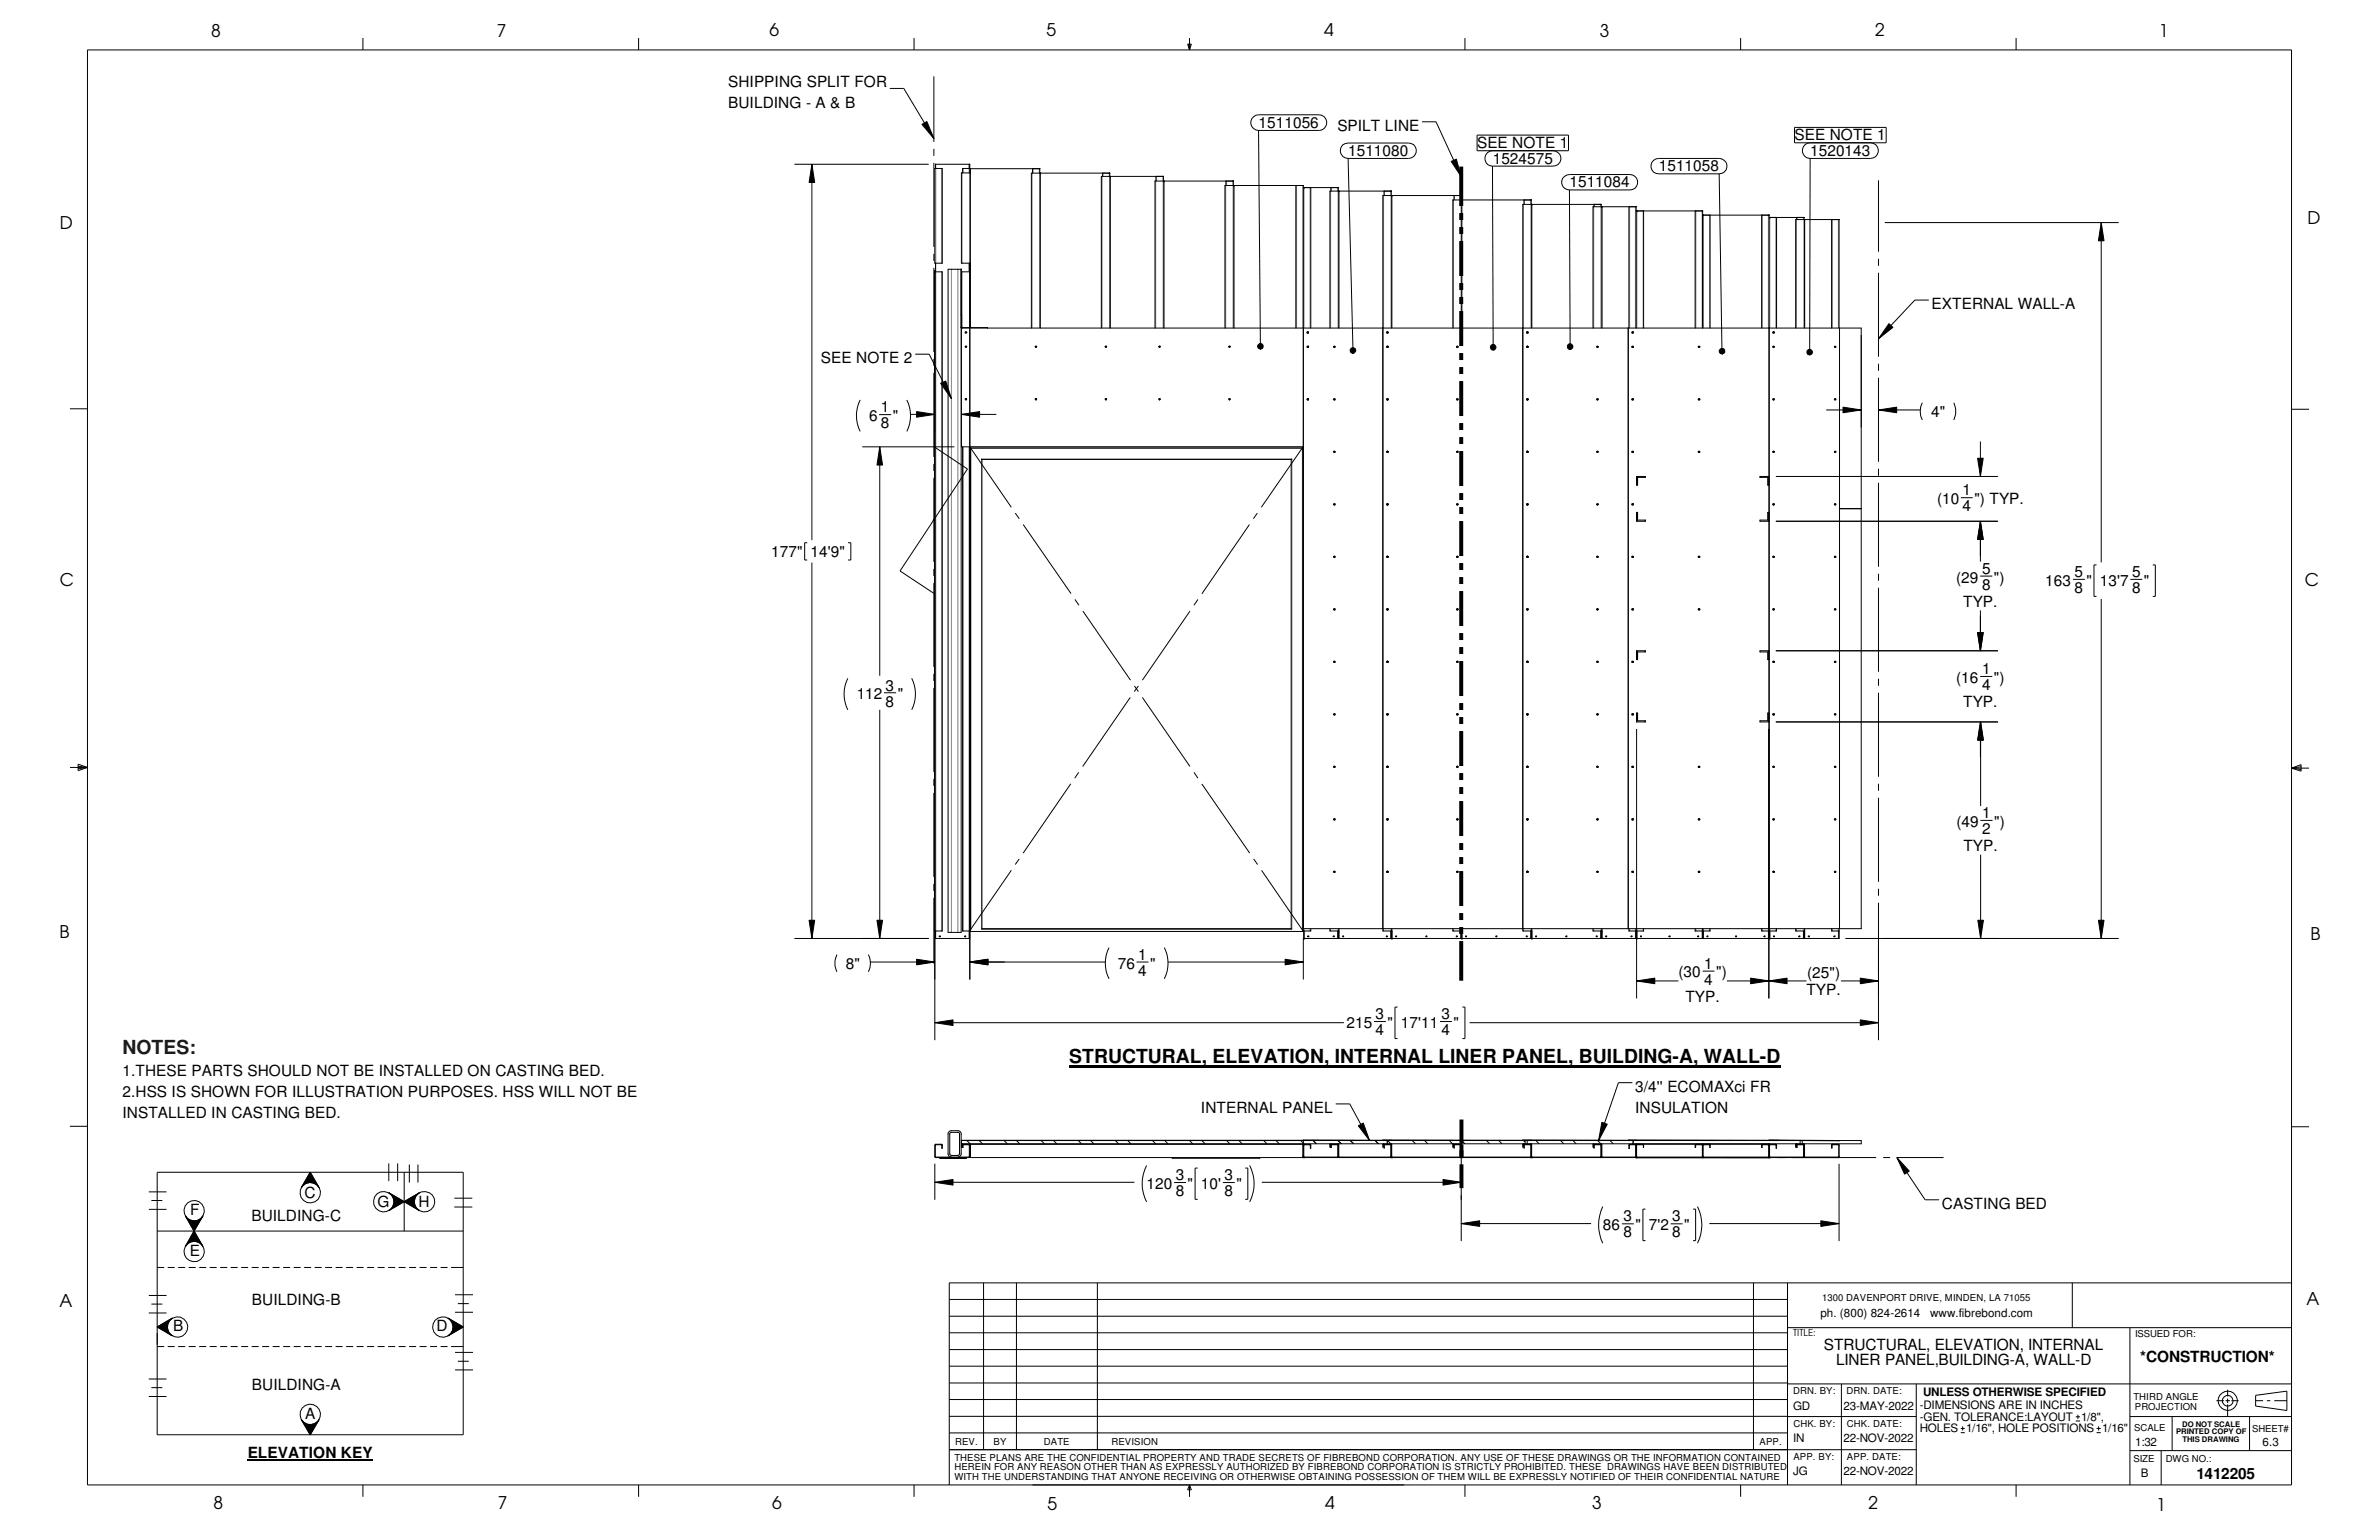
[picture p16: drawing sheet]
<svg xmlns="http://www.w3.org/2000/svg" width="432mm" height="279mm" viewBox="0 0 432 279" stroke-linecap="round" stroke-linejoin="round" font-family="sans-serif">
<defs><g id="words">
<text font-size="3.5" fill="#191924" x="22.2" y="191.2">NOTES:</text>
<text font-size="3.5" x="194.1" y="192.9">STRUCTURAL, ELEVATION, INTERNAL LINER PANEL, BUILDING-A, WALL-D</text>
<g font-size="3.2">
<text x="38.3" y="6.6">8</text>
<text x="90.2" y="6.7">7</text>
<text x="139.7" y="6.5">6</text>
<text x="190" y="6.5">5</text>
<text x="240.4" y="6.6">4</text>
<text x="290.4" y="6.7">3</text>
<text x="340.4" y="6.5">2</text>
<text x="391.8" y="6.7">1</text>
<text x="10.9" y="41.5">D</text>
<text x="418.8" y="40.7">D</text>
<text x="10.8" y="106.3">C</text>
<text x="418.3" y="106.4">C</text>
<text x="10.8" y="170.2">B</text>
<text x="419.4" y="170.6">B</text>
<text x="10.8" y="237.2">A</text>
<text x="418.6" y="236.7">A</text>
<text x="38.8" y="273.8">8</text>
<text x="90.3" y="273.8">7</text>
<text x="140.2" y="273.8">6</text>
<text x="190.1" y="273.9">5</text>
<text x="240.5" y="273.8">4</text>
<text x="289" y="273.9">3</text>
<text x="339.1" y="273.9">2</text>
<text x="391.3" y="274.1">1</text>
</g>
<g font-size="2.8">
<text x="132.2" y="15.7">SHIPPING SPLIT FOR</text>
<text x="132.2" y="19.6">BUILDING - A &amp; B</text>
<text x="228.4" y="23.2">1511056</text>
<text x="242.7" y="23.7">SPILT LINE</text>
<text x="244.7" y="28.3">1511080</text>
<text x="268.1" y="26.9">SEE NOTE 1</text>
<text x="270.9" y="29.7">1524575</text>
<text x="325.7" y="25.4">SEE NOTE 1</text>
<text x="328.5" y="28.3">1520143</text>
<text x="284.9" y="34">1511084</text>
<text x="301.1" y="31.1">1511058</text>
<text x="350.6" y="56.1">EXTERNAL WALL-A</text>
<text x="149" y="65.9">SEE NOTE 2</text>
<text x="157.7" y="76.4">6</text>
<text x="159.9" y="77.7">8</text>
<text x="159.9" y="74.8">1</text>
<text x="162.1" y="76.4">&quot;</text>
<text x="350.5" y="75.6">4&quot;</text>
<text x="356.2" y="89.9">1</text>
<text x="351.6" y="91.5">(10</text>
<text x="356.2" y="92.8">4</text>
<text x="358.4" y="91.5">&quot;) TYP.</text>
<text x="140" y="101">177&quot;</text>
<text x="147.1" y="101">14'9&quot;</text>
<text x="355" y="105.7">(29</text>
<text x="359.7" y="104.1">5</text>
<text x="359.7" y="107">8</text>
<text x="361.9" y="105.7">&quot;)</text>
<text x="371.2" y="106.3">163</text>
<text x="376.6" y="104.7">5</text>
<text x="376.6" y="107.6">8</text>
<text x="378.7" y="106.3">&quot;</text>
<text x="381.1" y="106.3">13'7</text>
<text x="387" y="104.7">5</text>
<text x="387" y="107.6">8</text>
<text x="389.1" y="106.3">&quot;</text>
<text x="356.3" y="110.2">TYP.</text>
<text x="160.7" y="125.3">3</text>
<text x="355" y="123.9">(16</text>
<text x="359.7" y="125.2">4</text>
<text x="359.7" y="122.3">1</text>
<text x="361.9" y="123.9">&quot;)</text>
<text x="155.5" y="126.9">112</text>
<text x="160.7" y="128.2">8</text>
<text x="162.9" y="126.9">&quot;</text>
<text x="356.3" y="128.4">TYP.</text>
<text x="359.8" y="148.4">1</text>
<text x="355.1" y="150">(49</text>
<text x="356.4" y="154.5">TYP.</text>
<text x="359.8" y="151.3">2</text>
<text x="362" y="150">&quot;)</text>
<text x="153.5" y="175.7">8&quot;</text>
<text x="202.9" y="175.7">76</text>
<text x="206.6" y="174.1">1</text>
<text x="206.6" y="177">4</text>
<text x="208.7" y="175.7">&quot;</text>
<text x="304.6" y="177.3">(30</text>
<text x="309.3" y="178.6">4</text>
<text x="309.3" y="175.8">1</text>
<text x="311.5" y="177.3">&quot;)</text>
<text x="328" y="177.4">(25&quot;)</text>
<text x="249.7" y="185">3</text>
<text x="261.7" y="185">3</text>
<text x="305.9" y="181.8">TYP.</text>
<text x="327.9" y="180.5">TYP.</text>
<text x="244.4" y="186.5">215</text>
<text x="249.7" y="187.8">4</text>
<text x="251.8" y="186.5">&quot;</text>
<text x="254.3" y="186.5">17'11</text>
<text x="261.7" y="187.8">4</text>
<text x="263.8" y="186.5">&quot;</text>
<text x="22.2" y="195.2">1.THESE PARTS SHOULD NOT BE INSTALLED ON CASTING BED.</text>
<text x="22.2" y="199">2.HSS IS SHOWN FOR ILLUSTRATION PURPOSES. HSS WILL NOT BE</text>
<text x="22.2" y="202.9">INSTALLED IN CASTING BED.</text>
<text x="218" y="201.9">INTERNAL PANEL</text>
<text x="296.8" y="201.9">INSULATION</text>
<text x="296.8" y="198.1">3/4'' ECOMAXci FR</text>
<text x="208.1" y="215.7">120</text>
<text x="213.4" y="214.1">3</text>
<text x="215.6" y="215.7">&quot;</text>
<text x="218" y="215.7">10'</text>
<text x="222.2" y="214.1">3</text>
<text x="224.4" y="215.7">&quot;</text>
<text x="34.5" y="220.4">F</text>
<text x="45.6" y="221.6">BUILDING-C</text>
<text x="55.2" y="217.3">C</text>
<text x="68.5" y="219">G</text>
<text x="76" y="219">H</text>
<text x="213.4" y="217">8</text>
<text x="222.2" y="217">8</text>
<text x="294.7" y="221.6">3</text>
<text x="303.5" y="221.6">3</text>
<text x="352.5" y="219.3">CASTING BED</text>
<text x="34.5" y="227.9">E</text>
<text x="290.9" y="223.2">86</text>
<text x="294.7" y="224.5">8</text>
<text x="296.8" y="223.2">&quot;</text>
<text x="299.3" y="223.2">7'2</text>
<text x="303.5" y="224.5">8</text>
<text x="305.7" y="223.2">&quot;</text>
<text x="45.7" y="236.7">BUILDING-B</text>
<text x="31.5" y="241.4">B</text>
<text x="79.2" y="241.4">D</text>
<text x="331" y="244.9">STRUCTURAL, ELEVATION, INTERNAL</text>
<text x="333.3" y="247.7">LINER PANEL,BUILDING-A, WALL-D</text>
<text x="388.5" y="247.1">*CONSTRUCTION*</text>
<text x="45.7" y="252.1">BUILDING-A</text>
<text x="55.4" y="257.5">A</text>
<text x="45" y="264.5">ELEVATION KEY</text>
<text x="398.7" y="268.4">1412205</text>
</g>
<g font-size="2.1">
<text x="330.4" y="239">ph. (800) 824-2614</text>
<text x="350.4" y="239">www.fibrebond.com</text>
<text x="325.5" y="255.7">GD</text>
<text x="334.6" y="255.7">23-MAY-2022</text>
<text x="348.4" y="255.7">-DIMENSIONS ARE IN INCHES</text>
<text x="348.4" y="257.8">-GEN. TOLERANCE:LAYOUT</text>
<text x="349" y="253.2">UNLESS OTHERWISE SPECIFIED</text>
<text x="377.7" y="257.8">1/8&quot;,</text>
<text x="325.5" y="261.6">IN</text>
<text x="334.6" y="261.6">22-NOV-2022</text>
<text x="348.4" y="259.9">HOLES 1/16&quot;, HOLE POSITIONS 1/16&quot;</text>
<text x="387.6" y="262.4">1:32</text>
<text x="410.7" y="262.4">6.3</text>
<text x="325.5" y="267.6">JG</text>
<text x="334.6" y="267.6">22-NOV-2022</text>
<text x="388.6" y="267.9">B</text>
</g>
<g font-size="1.7">
<text x="330.7" y="236.1">1300 DAVENPORT DRIVE, MINDEN, LA 71055</text>
<text x="325.5" y="242.4">TITLE:</text>
<text x="387.5" y="242.7">ISSUED FOR:</text>
<text x="325.5" y="252.9">DRN. BY:</text>
<text x="335.2" y="252.9">DRN. DATE:</text>
<text x="387.2" y="254">THIRD ANGLE</text>
<text x="387.5" y="255.7">PROJECTION</text>
<text x="173.4" y="262.2">REV.</text>
<text x="180.3" y="262.2">BY</text>
<text x="189.5" y="262.2">DATE</text>
<text x="201.7" y="262.2">REVISION</text>
<text x="319.4" y="262.2">APP.</text>
<text x="325.5" y="258.9">CHK. BY:</text>
<text x="335.2" y="258.9">CHK. DATE:</text>
<text x="387.4" y="259.7">SCALE</text>
<text x="408.8" y="259.8">SHEET#</text>
<text x="173.2" y="268.6">WITH THE UNDERSTANDING THAT ANYONE RECEIVING OR OTHERWISE OBTAINING POSSESSION OF THEM WILL BE EXPRESSLY NOTIFIED OF THEIR CONFIDENTIAL NATURE</text>
<text x="173.2" y="265">THESE PLANS ARE THE CONFIDENTIAL PROPERTY AND TRADE SECRETS OF FIBREBOND CORPORATION. ANY USE OF THESE DRAWINGS OR THE INFORMATION CONTAINED</text>
<text x="173.2" y="266.8">HEREIN FOR ANY REASON OTHER THAN AS EXPRESSLY AUTHORIZED BY FIBREBOND CORPORATION IS STRICTLY PROHIBITED. THESE DRAWINGS HAVE BEEN DISTRIBUTED</text>
<text x="325.5" y="264.9">APP. BY:</text>
<text x="335.2" y="264.8">APP. DATE:</text>
<text x="387.2" y="265.3">SIZE</text>
<text x="393.1" y="265.3">DWG NO.:</text>
</g>
<g font-size="1.4">
<text x="395" y="260.2">PRINTED COPY OF</text>
<text x="396.1" y="258.8">DO NOT SCALE</text>
<text x="396.2" y="261.7">THIS DRAWING</text>
</g>
</g></defs>
<g fill="none" stroke="#000" stroke-width=".18">
<path d="M15.9 9.1h400v260.3h-400zM65.9 6.9v2.2M115.9 6.9v2.2M161.5 16h2.5l5.5 9.1M165.9 6.9v2.2M169.5 13.8v11.9M215.6 8h.6l-.3 1.1zM215.7 8l.2 1.1M215.9 6.9v2.2M216 8l-.1 1.1M265.9 6.9v2.2M315.9 6.9v2.2"/>
<path d="M365.9 6.9v2.2M144.2 29.8h24.4M147.4 29.8l.5 3.3h-1zM147.4 29.8v68.2M167.3 22.6l.9-.5 1.3 3zM169.5 27v1.3M169.5 29.5v15.3M169.7 30.6h1.3v17.2h-1.3zM169.8 30.6v-.8h6.2v1.6M175.9 29.8v.8M176 30.6h-1.3v.8M176.1 30.6h.1"/>
<path d="M176.1 30.6v.8h-1.6v16.4h1.6v1.5h-1.6v7.8M187.4 30.6v.8M188.7 30.6v.8M188.8 30.6h-12.7v28.8M188.8 31.4v28.1M188.8 31.4h.1M200.1 31.4v.6M201.4 31.4v.6M201.5 31.4h-14.3v28.1M201.5 32v27.5M201.5 32h.1M209.8 32v.9"/>
<path d="M211.2 32.9v-.9h-11.3v27.5M211.2 32.9h.1M211.2 32.9v26.6M222.5 32.9v.8M223.9 32.9v.8M223.9 32.9h-14.3v26.6M223.9 33.7h.1M223.9 33.7v25.8M227.5 21.2l.9-.4h11a1.42 1.42 0 0 1 1.4 1.4 1.42 1.42 0 0 1-1.4 1.5h-11a1.41 1.41 0 0 1-1.3-1 1.41 1.41 0 0 1 .4-1.5zM228.4 23.6l.4 39.2M235.2 33.7v25.8M236.6 33.7v135.2h1.3v-.4"/>
<path d="M236.6 34h6.4M236.6 33.7h-14.3v25.8M236.7 34h.1M237.9 34v25.5M241.6 34v.7M242.9 34v.7M243 34.7h.1M243 34.7v24.8M243.8 26.2l.9-.3h11a1.4 1.4 0 0 1 1.4 1.4 1.4 1.4 0 0 1-1.4 1.4h-11a1.43 1.43 0 0 1-1.3-.9 1.43 1.43 0 0 1 .4-1.6zM244.7 28.7l.9 34.9M251.2 34.7v.8M252.5 34.7v.8"/>
<path d="M252.6 34.7h-11.2v24.8M252.6 35.5v24M252.6 35.5h.1M258.1 22.1h2.5l4.6 9.9M263.4 29.3l.9-.4 .9 3.1zM263.9 35.5v.8M265.2 35.5v.8M265.3 35.5h-14.3v133.4h1.6v1.4M265.3 36.3v23.2M265.3 36.3h.1M268.1 24.5h16.6v2.8h-16.6zM270.9 27.3a1.4 1.4 0 0 0-1.4 1.4 1.4 1.4 0 0 0 1.4 1.4"/>
<path d="M270.9 30.1l.1 32.9M276.6 36.3v.8M277.9 36.3v.8M278 36.3h-14.3v23.2M278 37.1v22.4M278 37.1h.1M281.9 27.3a1.4 1.4 0 0 1 1.4 1.4 1.4 1.4 0 0 1-1.4 1.4h-11M283.6 32.3l.8-.6h.5h10.9a1.4 1.4 0 0 1 1.4 1.4 1.4 1.4 0 0 1-1.4 1.4h-10.9a1.4 1.4 0 0 1-1.3-2.2zM284.9 34.5l.1 28.4M289.3 37.1v.4M290.6 37.1v.4M290.7 37.1h-14.3v131.8h1.6v1.4"/>
<path d="M290.7 37.5h.1M290.7 37.5v22M295.7 37.5v22M297 38.3h12.1M297 37.5v22M297 37.5h-7.9v22M297.1 38.3h.1M298.3 38.3v21.2M300.1 29.1l.5-.3 .5-.1h10.9a1.4 1.4 0 0 1 1.5 1.4 1.4 1.4 0 0 1-1.5 1.4h-10.9a1.39 1.39 0 0 1-1.4-.9 1.39 1.39 0 0 1 .4-1.5zM307.7 38.3v21.2M309 38.3v21.2M309 39h12.1"/>
<path d="M310.4 39v20.5M312 31.5l.5 32.2M319.7 39v20.5M321.1 39v131.3h-12v-1.4M321.1 39.5h6.4M321.2 39.5h.1M322.5 39.5v20M325.7 23.1h16.6v2.8h-16.6zM326.1 39.5v.3M327.4 39.5v.3M327.5 39.8h.1M327.5 39.8v19.7"/>
<path d="M328.5 25.9a1.42 1.42 0 0 0-1.4 1.4 1.42 1.42 0 0 0 1.4 1.4M328.5 28.7v35.2M332.4 39.8v19.7M333.8 39.8v19.7M333.8 39.8h-7.9v19.7M339.5 25.9a1.42 1.42 0 0 1 1.4 1.4 1.42 1.42 0 0 1-1.4 1.4h-11M341 32.7v13M169.5 46.1v1.2M169.5 48.6v15.2M169.7 49.3h1.3v119.6h-1.3M169.7 49v139.7M169.8 47.8v1.5"/>
<path d="M174.5 59.4l.1 .1M174.5 57.1l.1 2.3 4.6 .1M174.5 48.9v120.3h-2.4v-120.3h2.4M174.5 59.4h.1M174.5 59.5h163.3v109h-101.2M174.5 59.5v21.6h62.1M175.9 47.8v1.5M176 47.8v129.9M295.5 59.5v109M333.9 59.5v109M341 46.9v1.3M341 49.5v15.2"/>
<path d="M342.1 40.4h42.5M342.9 58.7l.7 .7-2.6 2.1zM350.1 54.4h-2.5l-6.6 7.1M381.4 40.4l.5 3.3h-1zM381.4 40.4v61.6M12.7 74.2h3.2M156.1 72.6a6.4 6.4 0 0 0 0 5.7M159.6 75.2h2.2M164.6 72.6a6.4 6.4 0 0 1 0 5.7M165.3 75.2h4.4M166.1 64.3h2.6l4 8M166.4 74.7l3.3 .5-3.3 .5z"/>
<path d="M169.5 65.1v1.3M169.5 67.6v15.3M170.7 69.6l1-.5 1 3.2zM174.5 75.2l3.3-.5v1zM174.5 75.2h6.3M175.2 60.2h.2v.3l-.2-.1zM175.3 63l-.1-.2h.2v.2h-.1M175.3 72.3l.2 .1-.2 .2M175.3 72.3h-.1l.1 .2M188 63l-.1-.2h.2v.2h-.1M188 72.3l.2 .1-.2 .2M188 72.3h-.1l.1 .2"/>
<path d="M200.7 63l-.1-.2h.2v.2h-.1M200.7 72.3l.2 .1-.2 .2M200.7 72.3h-.1l.1 .2M210.4 63l-.1-.2h.3v.2h-.2M210.5 72.3l.1 .1-.2 .2M210.5 72.3h-.2l.1 .2M223.1 63l-.1-.2h.3v.2h-.2M223.2 72.3l.1 .1-.2 .2M223.2 72.3h-.2l.1 .2M228.4 62.5a.49 .49 0 0 1 .8 .2 .49 .49 0 0 1-.4 .6v-.5v.5a.48 .48 0 0 1-.5-.3 .48 .48 0 0 1 .1-.5zM237.2 60.3a.17 .17 0 0 1 .2-.1 .17 .17 0 0 1 0 .3h-.1zM237.2 72.4l.2-.1 .1 .2-.2 .1z"/>
<path d="M237.4 60.2l.1 .1M237.4 62.8l.1 .1-.1 .1M237.4 72.3l.1 .1-.1 .2M237.4 62.8v.2M237.4 62.8l-.2 .1 .2 .1M237.5 60.3l-.1 .2M242 62.9l.3-.1v.2h-.2zM242 72.4l.3-.1v.2l-.2 .1zM245.2 63.2a.51 .51 0 0 1 .8 .2 .51 .51 0 0 1-.4 .7v-.5v.5a.51 .51 0 0 1-.5-.3 .51 .51 0 0 1 .1-.6zM251.7 60.2h.1l.2 .1-.2 .2zM251.8 60.2l.2 .1-.2 .2M251.8 62.8v.2"/>
<path d="M251.8 72.3v.3M251.8 62.8l.2 .1-.2 .1M251.8 62.8l-.1 .1 .1 .1M251.8 72.3l.2 .1-.2 .2M251.8 72.3l-.1 .1 .1 .2M264.4 62.9l.2-.1 .1 .1-.3 .1zM264.4 72.4l.2-.1 .1 .2-.3 .1zM270.6 62.7a.51 .51 0 0 1 .9 .1 .51 .51 0 0 1-.5 .7v-.5v.5l-.3-.1a.51 .51 0 0 1-.1-.7zM277.1 62.9l.2-.1 .1 .1-.3 .1zM277.1 72.4l.2-.1 .1 .2-.3 .1zM277.1 60.2h.1l.2 .2-.3 .1zM277.2 60.2l.2 .1"/>
<path d="M277.2 62.8v.2M277.2 72.3v.3M277.4 60.3l-.2 .2M284.6 62.5a.51 .51 0 0 1 .8 .2 .51 .51 0 0 1-.4 .7v-.5v.5a.51 .51 0 0 1-.5-.3 .51 .51 0 0 1 .1-.6zM289.8 62.9l.2-.1 .1 .2h-.2zM289.8 72.4l.2-.1 .1 .2-.2 .1zM296.2 62.9l.2-.1 .1 .2h-.3zM296.2 72.4l.2-.1 .1 .2-.3 .1zM296.2 60.2h.1a.15 .15 0 0 1 .2 .1 .15 .15 0 0 1-.1 .2zM296.3 60.2l.2 .1M296.4 62.9v.1M296.4 72.4v.1"/>
<path d="M296.5 60.3l-.2 .2M308.2 62.9l.2-.1 .1 .2h-.2zM308.2 72.4l.2-.1 .1 .2-.2 .1zM312.2 63.4a.5 .5 0 0 1 .8 .1 .5 .5 0 0 1-.4 .7l-.1-.5 .1 .5a.49 .49 0 0 1-.5-.3 .49 .49 0 0 1 .1-.5zM321.7 60.3l.2-.1 .1 .2-.2 .1zM321.8 62.9l.2-.1v.2h-.2zM321.8 72.4l.2-.1v.2l-.2 .1zM321.9 60.2l.1 .1M322 60.3l-.1 .2M328.1 63.5a.51 .51 0 0 1 .8 .2 .51 .51 0 0 1-.4 .7v-.5v.5a.51 .51 0 0 1-.5-.3 .51 .51 0 0 1 .1-.6zM331.5 74.4h6.3M333 62.9l.2-.1v.2h-.2z"/>
<path d="M333 72.4l.2-.1v.2l-.2 .1zM334.5 73.9l3.3 .5-3.3 .5zM341 74.4l3.3-.5v1zM341 66v1.3M341 68.5v15.3M341 74.4h7.5M348.9 73.1a3.4 3.4 0 0 0 0 3.1M354.6 73.1l.2 .3a3.4 3.4 0 0 1-.2 2.8M415.9 74.3h3.2M146.5 98.5h-.5v3.1h.5M153.9 98.5h.5v3.1h-.5M156.5 81.1h16.7"/>
<path d="M159.7 81.1l.5 3.3h-1zM159.7 81.1v41.5M169.4 94.3h.3M169.4 94.2l.3 .3M169.5 84.2v1.2M169.5 86.7v15.2M169.5 81l6.1 4.1-12.2 18.5 6.1 4.1M169.6 94.2l-.3 .3M174.7 81.1v87.8h1.3M176 81.6h.1M176 81.1l7.6 10.9M176.1 81.3l.1 .1"/>
<path d="M176.1 81.3h60.4M176.1 81.3v87.7h60.4v-87.7M178.1 83.3l.1 .1M178.2 83.4v85.2M178.2 83.4h56.2M184.3 93.1l.7 1M185.7 95.2l8.7 12.5M226.8 95.2l-8.7 12.5M228.2 93.1l-.7 1M234.4 83.4v85.2M234.5 83.3l-.1 .1M236.5 81.3l-.1 .1"/>
<path d="M236.5 81.6h.1M236.5 81.1l-7.6 10.9M242 82l.3-.1v.1l-.2 .1zM242 91.5l.3-.1v.2h-.2zM251.8 81.9v.2M251.8 91.4v.2M251.8 81.9l.2 .1-.2 .1M251.8 81.9h-.1l.1 .2M251.8 91.4l.2 .1-.2 .1M251.8 91.4h-.1l.1 .2M264.4 81.9h.2l.1 .1-.3 .1zM264.4 91.4h.2l.1 .1-.3 .1z"/>
<path d="M277.1 81.9h.2l.1 .1-.3 .1zM277.1 91.4h.2l.1 .1-.3 .1zM277.2 81.9v.2M277.2 91.4v.2M289.8 82l.2-.1 .1 .1-.2 .1zM289.8 91.5l.2-.1 .1 .2h-.2zM296.2 81.9h.2l.1 .1-.3 .1zM296.2 91.4h.2l.1 .2h-.3zM296.4 81.9v.1M296.4 91.4v.2M297.1 86.4h1.5v.2h-1.4v1.4h-.1zM297.1 93h.1v1.4h1.4v.2h-1.5z"/>
<path d="M308.2 81.9h.2l.1 .1-.2 .1zM319.4 86.4h1.7v1.6h-.3v-1.4h-1.4zM319.4 94.4h1.4v-1.4h.3v1.6h-1.7zM321.7 91.5l.3-.1v.2h-.2zM321.8 81.9h.2v.1l-.2 .1zM322.3 86.4h40.3M322.3 94.6h40.3M333 81.9h.2v.1l-.2 .1zM333 91.4h.2v.2h-.2zM333.9 92.3h3.9M341 85v1.3M341 87.6v15.2"/>
<path d="M355.9 90.3h2.2M358.9 83.1h1.1l-.5 3.3zM359.5 94.6l.5 3.3h-1.1zM359.5 80.1v6.3M359.5 94.6v7.3M147.4 102.1v68.2M169.5 103.2v1.3M169.5 105.7v15.3M195.1 108.8l.7 1M196.6 110.9l8.6 12.5M216 110.9l-8.7 12.5M217.4 108.8l-.7 1"/>
<path d="M242 101l.3-.1v.2h-.2zM242 110.5l.3-.1v.2l-.2 .1zM251.8 100.9v.2M251.8 110.4v.3M251.8 120v.2M251.8 100.9l.2 .1-.2 .1M251.8 100.9l-.1 .1 .1 .1M251.8 110.4l.2 .1-.2 .2M251.8 110.4l-.1 .1 .1 .2M251.8 120l.2 .1-.2 .1M251.8 120h-.1l.1 .2M264.4 101l.2-.1 .1 .1-.3 .1z"/>
<path d="M264.4 110.5l.2-.1 .1 .2-.3 .1zM277.1 101l.2-.1 .1 .1-.3 .1zM277.1 110.5l.2-.1 .1 .2-.3 .1zM277.2 100.9v.2M277.2 110.4v.3M277.2 120v.2M289.8 101l.2-.1 .1 .2h-.2zM289.8 110.5l.2-.1 .1 .2-.2 .1zM296.2 101l.2-.1 .1 .2h-.3zM296.2 110.5l.2-.1 .1 .2-.3 .1zM296.4 101v.1M296.4 110.5v.1"/>
<path d="M297.1 118.1h1.5v.2h-1.4v1.4h-.1zM308.2 101l.2-.1 .1 .2h-.2zM308.2 110.5l.2-.1 .1 .2-.2 .1zM319.4 118.1h1.7v1.6h-.3v-1.4h-1.4zM321.7 101l.3-.1v.2h-.2zM321.7 110.5l.3-.1v.2l-.2 .1zM322.3 118.1h40.3M333 101l.2-.1v.2h-.2zM333 110.5l.2-.1v.2l-.2 .1zM341 104.1v1.3M341 106.6v15.3M358.9 114.8h1.1l-.5 3.3z"/>
<path d="M359.4 104.5h2.2M359.5 110.7v7.4M376.3 105.1h2.1M380.5 102.5h-.4v5.7h.4M381.4 108.7v61.6M386.7 105.1h2.1M390.7 102.5h.5v5.7h-.5M12.7 139.2h3.2M14.2 138.6l1.7 .6-1.7 .6zM14.2 139l1.7 .2M15.9 139.2l-1.7 .3M153.9 123.1a6.4 6.4 0 0 0 0 5.7"/>
<path d="M159.7 128.8v41.5M160.4 125.7h2.2M165.5 123.1a6.4 6.4 0 0 1 0 5.7M169.5 122.3v1.2M169.5 124.8v15.2M205.1 126.5l-8.6 12.6M205.9 124.5l.7 1M206.6 124.5l-.7 1M207.3 126.5l8.7 12.6M242 120.1l.3-.1v.1l-.2 .1zM242 129.6l.3-.1v.2h-.2zM242 139.1l.3-.1v.2h-.2z"/>
<path d="M251.8 129.5v.2M251.8 139v.2M251.8 129.5l.2 .1-.2 .1M251.8 129.5h-.1l.1 .2M251.8 139l.2 .1-.2 .1M251.8 139l-.1 .1 .1 .1M264.4 120h.2l.1 .1-.3 .1zM264.4 129.5h.2l.1 .1-.3 .1zM264.4 139.1l.2-.1 .1 .1-.3 .1zM277.1 120h.2l.1 .1-.3 .1zM277.1 129.5h.2l.1 .1-.3 .1zM277.1 139.1l.2-.1 .1 .1-.3 .1z"/>
<path d="M277.2 129.5v.2M277.2 139v.2M289.8 120.1l.2-.1 .1 .1-.2 .1zM289.8 129.6l.2-.1 .1 .2h-.2zM289.8 139.1l.2-.1 .1 .2h-.2zM296.2 139.1l.2-.1 .1 .2h-.3zM296.2 129.5h.2l.1 .2h-.3zM296.2 120h.2l.1 .1-.3 .1zM296.4 120v.1M296.4 129.5v.2M296.4 139.1v.1M297.1 129.4h.1v1.4h1.4v.2h-1.5z"/>
<path d="M297.1 132.2v48.9M308.2 139.1l.2-.1 .1 .2h-.2zM319.4 130.8h1.4v-1.4h.3v1.6h-1.7zM321.1 132.2v48.9M321.7 120.1l.3-.1v.1l-.2 .1zM321.7 129.6l.3-.1v.2h-.2zM321.7 139.1l.3-.1v.2h-.2zM322.3 131h40.4M333 120h.2v.1l-.2 .1zM333 129.5h.2v.2h-.2zM333 139.1l.2-.1v.2h-.2zM341 123.1v1.3"/>
<path d="M341 125.7v15.2M359.4 122.7h2.2M359.5 131l.5 3.3h-1.1zM359.5 131v6.3M359.5 131l.5 3.3h-1zM359.5 131v15.2M415.9 139.4l1.8 .2M415.9 139.4l1.8-.7v1.2zM415.9 139.4h3.2M417.7 139.1l-1.8 .3M169.5 141.3v1.3M169.5 143.8v15.3"/>
<path d="M183.6 157.9l-7.6 11M185 155.8l-.7 1M194.4 142.2l-8.7 12.6M195.8 140.1l-.7 1.1M216.7 140.1l.7 1.1M218.1 142.2l8.7 12.6M227.5 155.8l.8 1M229 157.9l7.5 11M242 158.2l.3-.1v.1l-.2 .1zM242 148.6l.3-.1v.2l-.2 .1zM251.8 148.5v.3M251.8 158.1v.2"/>
<path d="M251.8 158.1l.2 .1-.2 .1M251.8 158.1h-.1l.1 .2M251.8 148.5l.2 .1-.2 .2M251.8 148.5l-.1 .1 .1 .2M264.4 158.1h.2l.1 .1-.3 .1zM264.4 148.6l.2-.1 .1 .2-.3 .1zM277.1 158.1h.2l.1 .1-.3 .1zM277.1 148.6l.2-.1 .1 .2-.3 .1zM277.2 148.5v.3M277.2 158.1v.2M289.8 158.2l.2-.1 .1 .1-.2 .1zM289.8 148.6l.2-.1 .1 .2-.2 .1z"/>
<path d="M296.2 148.6l.2-.1 .1 .2-.3 .1zM296.2 158.1h.2l.1 .1-.3 .1zM296.4 148.6v.1M296.4 158.1v.1M308.2 148.6l.2-.1 .1 .2-.2 .1zM308.3 158.1h.2v.1l-.2 .1zM321.7 148.6l.3-.1v.2l-.2 .1zM321.8 158.1h.2v.1l-.2 .1zM333 158.1h.2v.1l-.2 .1zM333 148.6l.2-.1v.2l-.2 .1zM341 142.2v1.3M341 144.7v15.3"/>
<path d="M359.5 148.8h2.2M359.5 155.1v15.2M144.2 170.3h24.4M146.9 167h1l-.5 3.3zM151.9 173.2l-.1 .4a3.4 3.4 0 0 0 .1 2.7M157.6 173.2a3.4 3.4 0 0 1 0 3.1M158 174.5h11.7M159.2 167h1l-.5 3.3zM166.4 174l3.3 .5-3.3 .5zM169.5 160.4v1.2M169.5 162.9v11.9M169.8 168.9v1.4h6.2"/>
<path d="M170.5 169.8h.1l.1 .1-.2 .1zM175.1 169.8h.2v.1l-.2 .1zM175.9 168.9v1.4M176 174.5l3.3-.5v1zM176 174.5h24.6M176.1 168.6h.1M178.1 168.6h56.4M178.2 168.5h56.2M201.3 171.9a6.3 6.3 0 0 0 0 5.7M206.3 174.5h2.1M211.3 171.9a6.3 6.3 0 0 1 0 5.7M212 174.5h24.6"/>
<path d="M233.3 174l3.3 .5-3.3 .5zM236.4 168.6h.1M236.6 170.2v7.5M236.6 168.9v1.4h6.3v-1.4M236.7 170.3h.1M236.7 168.9v1.4M237.4 169.8h.1l.1 .1-.2 .1zM241.4 168.5v.4h1.6M242 169.8l.2 .1-.2 .1zM242.8 168.9v1.4M243 168.9h.1M243 168.5v1.8h9.5v-1.4"/>
<path d="M243.7 169.8h.2v.1l-.1 .1zM251.6 169.8l.2 .1-.1 .1zM252.5 168.9v1.4M252.6 168.5v1.8h12.6v-1.4M252.6 170.3h.1M253.3 169.8h.2v.1l-.1 .1zM258.8 169.8l.2 .1-.1 .1zM263.7 168.5v.4h1.6v1.4M264.3 169.8l.2 .1-.1 .1zM265.2 168.9v1.4M265.3 168.5v1.8h12.6v-1.4M265.3 170.3h.1"/>
<path d="M266 169.8h.2l-.1 .2zM271.5 169.8l.2 .1-.1 .1zM277 169.8l.2 .1-.1 .1zM277.9 168.9v1.4M278 168.5v1.8h12.6v-1.4M278 170.3h.1M278.7 169.8h.2l-.1 .2zM284.2 169.8l.2 .1-.1 .1zM289.1 168.5v.4h1.6M289.7 169.8l.2 .1-.1 .1zM290.6 168.9v1.4M290.7 168.9h.1"/>
<path d="M290.7 168.5v1.8h6.3v-1.8M291.5 169.8h.1v.2zM295.7 168.5v.4h2.6v-.4M296.1 169.8l.1 .1h-.2zM296.9 168.9v1.4M297.1 178l3.3-.5v1zM297.1 178h7.5M297.1 170.3h.1M297.1 168.9v1.4M297.8 169.8h.1v.2zM303 169.8l.1 .1-.1 .1zM307.7 168.5v.4h2.7v-.4"/>
<path d="M308.1 169.8h.2v.1l-.1 .1zM309 168.5v1.8h-11.9M309 176.2h2.2M309.8 169.8h.2v.2zM313.4 178h14.5M315 169.8l.2 .1-.2 .1zM317.8 177.5l3.3 .5-3.3 .5zM319.7 168.5v.4h2.8v-.4M320.2 169.8h.2v.1l-.1 .1zM321.1 178l3.3-.5v1zM321.2 170.3h.1M321.2 168.9v1.4"/>
<path d="M321.9 169.8l.2 .1-.2 .1zM325.9 168.5v.4h1.6M326.5 169.8l.2 .1-.1 .1zM327.4 168.9v1.4M327.5 168.9v1.4M327.5 168.9h.1M327.5 168.5v1.8M328.2 169.8h.2v.1l-.1 .1zM332.4 168.5v.4h1.4M332.9 169.8h.2v.1l-.1 .1zM333.8 168.9v1.4M333.8 168.5v1.8h-12.6v-1.4"/>
<path d="M334.1 178h6.9M334.9 170.3h49.7M337.7 177.5l3.3 .5-3.3 .5zM341 161.2v1.3M341 163.8v24.9M359 167h1l-.5 3.3zM380.9 167h1l-.5 3.3zM169.7 185.5l3.3-.5v1.1zM169.7 185.5h74.2M249.4 185.3h2.1M253.7 182.7h-.5v5.7h.5M261.4 185.3h2.1"/>
<path d="M265.4 182.7h.5v5.7h-.5M266.7 185.5h74.3M296.3 196.4h-2.5l-3.6 10.5M337.7 185l3.3 .5-3.3 .6zM12.7 204.3h3.2M27 219.4h3.2M27 216.2h3.2M27.5 217.8h2M28.5 212.7h55.6v47.6h-55.6zM54.7 215.5l1.6-2.8 1.6 2.8M56.3 212.7l1.6 2.8-.5-.6-.8-.4-1 .2-.4 .2-.5 .6zM70.6 216.4l2.8 1.6-2.8 1.6 .3-.2 .4-.6 .2-.6v-.4a1.79 1.79 0 0 0-.9-1.4z"/>
<path d="M70.6 211.1v3.2M70.6 216.4l2.8 1.6M72.2 211.1v3.2M73.4 218l2.7-1.6-.2 .1a1.83 1.83 0 0 0-.7 1.4l.1 .5a1.51 1.51 0 0 0 .8 1.2zM73.4 218l-2.8 1.6M73.4 218l2.7 1.6M73.4 212.7v10.7M74.3 211.3v3.2M75.9 211.3v3.2M76.1 216.4l-2.7 1.6M82.5 219h3.2M82.5 217.4h3.2"/>
<path d="M169.7 214.5l3.3-.5v1zM169.7 211.1v6.6M169.7 214.5h36.2M169.8 209.9v-2.1l1.1-.1 .1 .6-.1-.7h-1.2v2.3l.1 .1M169.8 209.9v.1M170.6 210.1l4.7 .1zM172.4 205.6l.2-.2h1.3l.3 .2v3.8l-.2 .2h-1.3l-.3-.2zM172.7 209.9l-.5-.2-.1-.2v-3.9l.2-.4 .3-.1h1.3l.3 .1 .3 .4v3.9l-.2 .2-.4 .2M174.5 206.9h152.2v.6M174.6 207.5l-.1 .1v.5l.1-.5h1.4M174.8 207.6l-.1 .1v.5l.1-.5h1.1v2.2M175.5 206.9l.6 .6"/>
<path d="M175.9 207.6l.1 .2M175.9 209.9h-6.1M175.9 209.9h.1M176 209.9l-6.2 .1M176 207.5v2.4M176 209.9h.1M176.1 209.9v.1M176.1 210h.1M176.1 209.8l-.1 .1M176.1 210v-2.4h60.4v2.4M176.1 210h60.4M177.7 206.9l.7 .6"/>
<path d="M182.2 206.9l.6 .6M184.5 206.9l.6 .6M189 206.9l.6 .6M191.2 206.9l.6 .6M195.7 206.9l.6 .6M198 206.9l.5 .6M202.4 206.9l.6 .6M204.7 206.9l.6 .6M208.1 211.5a7.2 7.2 0 0 0 0 6.6M209.2 206.9l.6 .6M211.4 206.9l.6 .6M212.8 210v.1h15.8v-.1"/>
<path d="M213.1 214.5h2.2M215.9 206.9l.6 .6M217.4 211.9h-.5v5.7h.5M218.1 206.9l.6 .6M222 214.5h2.1M222.6 206.9l.6 .6M224.9 206.9l.6 .6M226 211.9h.5v5.7h-.5M226.8 211.5a7.2 7.2 0 0 1 0 6.6M229 214.5h36.2M229.4 206.9l.6 .6M231.6 206.9l.6 .6"/>
<path d="M236.1 206.9l.6 .6M236.5 209.8l.1 .2M236.5 209.9h.1M236.6 209.9l-.1 .1M236.6 207.8l.1-.2 1.2 .1v.6l-.1-.6h-1.2l.1 2.2M236.7 209.9h.1M236.7 209.9l-.1 .1M238.2 206.9h.1M238.3 206.9l.6 .6M241.5 207.5l-.1 .1v.5l.1-.5h1.4v2.3M241.7 207.6l-.1 .1v.5l.1-.5h1.1v2.2M242.4 200.3h2.6l3.6 6.6"/>
<path d="M242.8 207.6l.1 .2M242.8 209.9h-6.1M242.8 209.9h.1M242.8 206.9l.7 .6M242.9 207.5l.1 .1v2.4M242.9 209.9l.1 .1M242.9 209.9l-6.3 .1M242.9 209.8v.1M243 209.9h.1M245.1 206.9l.6 .6M246.5 204.3l.9-.5 1.2 3.1zM249.6 206.9l.6 .6"/>
<path d="M251 206.9h27M251.1 207.5l-.1 .1v.5l.1-.5h1.4v2.3M251.3 207.6l-.1 .7v-.6h1.3v2.2M251.8 206.9v.6M251.8 206.9l.6 .6M252.4 207.6l.1 .1M252.5 209.9h-9.5M252.5 209.9h.1M252.5 207.5l.1 .1v2.3M252.5 209.9l-9.5 .1M252.5 209.9l.1 .1M252.6 209.9h.1"/>
<path d="M252.6 209.9v.1M256.3 206.9l.6 .6M258.6 206.9l.6 .6M261.9 214l3.3 .5-3.3 .5zM263.1 206.9l.6 .6M263.8 207.5l-.1 .1v.5l.1-.5h1.5M264 207.6l-.1 .7v-.6h1.3v2.2M265.1 207.6l.2 .1v2.2M265.2 209.9h-12.6M265.2 209.9h.1M265.2 207.5l.1 .1v2.3M265.2 209.9l-12.6 .1"/>
<path d="M265.2 208.9v16.3M265.3 209.9h-.1M265.3 209.9v.1M265.3 206.9l.6 .6M265.3 209.9h.1M269.8 206.9l.6 .6M272 206.9l.6 .6M276.4 206.9h20.6M276.5 207.5l-.1 .1v.5l.1-.5h1.4v2.3M276.5 206.9l.3 .3M276.7 207.6l-.1 .7v-.6h1.3v2.2M276.8 206.9v.6"/>
<path d="M277.2 206.9v.6M277.8 207.6l.1 .1M277.9 209.9h-12.6M277.9 209.9h.1M277.9 207.5l.1 .1v2.3M277.9 209.9l-12.6 .1M277.9 209.9l.1 .1M278 209.9h.1M278 209.9v.1M278.8 206.9l.6 .6M283.3 206.9l.5 .6M285.5 206.9l.6 .6"/>
<path d="M289.3 207.5l-.2 .1v.5l.1-.5h1.5l-.1 2.3M289.4 207.6l-.1 .7v-.6h1.3v2.2M290 206.9l.7 .7v2.3M290.5 207.6l.2 .1M290.6 209.9h-12.6M290.6 209.9h.1M290.6 209.9l-12.6 .1M290.7 209.8v.2M290.7 203.6l1 .4-1.5 2.9zM290.7 209.9v.1M290.9 218.9a7.6 7.6 0 0 0 0 6.7M292.2 206.9l.6 .6"/>
<path d="M295.5 206.9h27.2M296.4 206.9v.6M296.9 209.9h-6.2M296.9 209.9h.1M297 209.9l.1 .1M297 207.7l.1-.1h1.1l.1 .1M297 209.9l-6.3 .1M297 207.8l-.1-.2-1.2 .1v.7l.1-.7h1.1v2.2M297 209.8v.1M297 207.6h24.1M297 209.9v.1M297 207.5v2.4"/>
<path d="M297 210h43.5M297.1 210h.1M297.1 209.9h.1M297.1 209.9v.1M298.3 207.7h-1.2v2.2M298.3 207.7v.5M298.3 208.2h.1M298.7 219.4h-.5v5.7h.5M307.3 219.4h.5v5.7h-.5M307.7 207.6h1.2l.1 .1h-1.2l-.1 .5zM308.1 218.9a7.3 7.3 0 0 1 0 6.7M309 209.9h-11.9"/>
<path d="M309 209.9h.1M309 207.7v2.2M309 209.9l.1 .1M309 207.7l.1-.1 1.3 .1v.5l-.1-.5h-1.2v2.3M309 209.9l-.1 .1M309.1 210h.1M309.1 209.9h.1M321.1 209.9h-12M321.1 209.9h.1M321.1 209.9l-.1 .1M321.1 207.7l-.1-.1-1.3 .1v.5l.1-.5h1.3v2.2M321.1 207.8l.1-.2 1.3 .1v.6l-.2-.6h-1.1v2.2"/>
<path d="M321.1 209.8l.1 .2M321.1 209.9v.2l-24.1-.1M321.1 206.8l12.8 .2zM321.1 207.5v2.4M321.2 210h.1M321.2 209.9h.1M321.2 209.9h6.1M321.2 209.9v.1M326.1 207.5l-.2 .1v.5l.1-.5h1.4v2.3M326.2 207.6l-.1 .1v.5l.1-.5h1.2v2.2M327.1 207.5v-.6h10.7v.6h-163.3v-.6h78.1l-16-.1v3.1M327.3 207.6l.1 .2"/>
<path d="M327.4 209.9h-.1M327.4 209.9h.1M327.4 207.5l.1 .1v2.3M327.4 209.9l.1 .1M327.4 209.9l-.1 .1M327.4 209.8v.1M327.5 210h.1M327.5 209.9h.1M327.5 209.9v.1M333.8 209.9h-6.3M333.8 209.9h.1M333.8 209.9v-2.2h-1.3l-.1 .6 .1-.7 1.3 .1v2.2"/>
<path d="M333.8 209.9l-.1 .1M333.8 211.2v14M341.8 210h1.3M344.3 210l2.2 2.5-.8 .5zM344.3 210l5.1 7.7h2.6M344.3 210h8.5M415.9 204.4h3.2M27 238.2h3.2M27 235h3.2M27.5 236.6h2M28.5 230h1.3M28.5 223.4h55.6"/>
<path d="M30.4 230h1.3M31.3 239.1l-2.8 1.6 2.8 1.7M32.3 230h1.3M33.7 220.6l.2 .4 .5 .3 .8 .2 .8-.1 .6-.4 .2-.4-1.6 2.8zM33.7 220.6l1.5 2.8M34.2 230h1.3M35.2 223.4l1.6 2.7-.1-.2a1.73 1.73 0 0 0-1.3-.7l-.4 .1a1.63 1.63 0 0 0-1.3 .8zM35.2 223.4l1.6 2.7M35.2 223.4l-1.5 2.7M36.2 230h1.2M36.8 220.6l-1.6 2.8M38.1 230h1.2"/>
<path d="M40 230h1.2M41.9 230h1.2M43.8 230h1.2M45.7 230h1.2M47.6 230h1.3M49.5 230h1.3M51.4 230h1.3M53.3 230h1.3M55.2 230h1.3M57.1 230h1.3M59 230h1.3M60.9 230h1.3"/>
<path d="M62.8 230h1.3M64.7 230h1.3M66.6 230h1.3M68.5 230h1.3M70.4 230h1.3M72.3 230h1.3M74.3 230h1.2M76.2 230h1.2M78.1 230h1.2M80 230h1.2M81.3 239.1l2.8 1.6-2.8 1.7 .2-.2a1.64 1.64 0 0 0 .8-1.3l-.1-.6a1.54 1.54 0 0 0-.8-1.1zM81.3 239.1l2.8 1.6-2.8 1.7"/>
<path d="M81.9 230h2.2M82.6 234.9h3.3M82.6 238.1h3.3M83.1 236.5h2M172.3 235.8h152.1M172.3 238.8h152.1M178.5 232.7v30.3M184.5 232.7v30.3M199.2 232.7v30.3M265.2 222l3.4-.5v1zM265.2 222h23.6M294.4 222h2.1"/>
<path d="M303.2 222h2.2M310.3 222h23.5M318.3 232.7v30.3M324.4 232.7v36.7M330.5 221.5l3.3 .5-3.3 .5zM376.1 232.7v8.2M415.9 232.7h-243.6v36.7M27 250.2h3.2M27 253.4h3.2M27.5 251.8h2M28.5 240.7l2.8-1.6-.5 .5-.4 .8 .1 1 .3 .6 .5 .4zM28.5 244.3h1.3"/>
<path d="M30.4 244.3h1.3M32.3 244.3h1.3M34.2 244.3h1.3M36.2 244.3h1.2M38.1 244.3h1.2M40 244.3h1.2M41.9 244.3h1.2M43.8 244.3h1.2M45.7 244.3h1.2M47.6 244.3h1.3M49.5 244.3h1.3M51.4 244.3h1.3"/>
<path d="M53.3 244.3h1.3M54.7 257.6l.3 .4 1 .4h1l.6-.4 .3-.4-1.6 2.7zM54.7 257.6l1.6 2.7 1.6-2.7M55.2 244.3h1.3M57.1 244.3h1.3M59 244.3h1.3M60.9 244.3h1.3M62.8 244.3h1.3M64.7 244.3h1.3M66.6 244.3h1.3M68.5 244.3h1.3M70.4 244.3h1.3"/>
<path d="M72.3 244.3h1.3M74.3 244.3h1.2M76.2 244.3h1.2M78.1 244.3h1.2M80 244.3h1.2M81.9 244.3h2.2M82.6 248.5h3.3M82.6 245.4h3.3M83.1 247h2M172.3 241.8h152.1M172.3 244.9h152.1M172.3 247.9h152.1"/>
<path d="M172.3 250.9h152.1M172.3 253.9h152.1M172.3 257h152.1M172.3 260h152.1M324.4 240.9h91.5M324.4 257h23.4M324.4 251.1h91.5M334.2 251.1v18.3M347.8 251.1v18.3M355.9 259.9h.7M355.9 259.2h.7M356.2 258.8v.7"/>
<path d="M376.8 257.8h.7M376.8 257h.7M377.1 256.7v.7M380.5 259.9h.8M380.5 259.2h.8M380.9 258.8v.7M386.6 240.9v28.5M386.6 257h29.3M394.3 257v6.2M402.3 254.1h1.3M403.9 254.1h.8M404.3 252.1v1.3"/>
<path d="M404.3 253.7v.9M404.3 254.8v2.2M405 254.1h1.3M408.3 257v6.2M409.4 254.1h1.4M409.4 253.2l5.7-.8v3.5l-5.7-.8zM411.4 254.1h.7M412.8 254.1h2.3M65.9 269.4v2.2M115.9 269.4v2.2M165.9 269.4v2.2M172.3 263h175.5"/>
<path d="M215.9 269.4l.3 .9h-.6zM215.9 269.4v2.2M265.9 269.4v2.2M315.9 269.4v2.2M365.9 269.4v2.2M386.6 263.2h29.3M392.3 263.2v6.2"/>
<circle cx="35.2" cy="219.7" r="1.85"/>
<circle cx="56.3" cy="216.4" r="1.86"/>
<circle cx="69.6" cy="218" r="1.86"/>
<circle cx="77" cy="218" r="1.85"/>
<circle cx="35.2" cy="227.1" r="1.85"/>
<circle cx="32.2" cy="240.8" r="1.84"/>
<circle cx="56.3" cy="256.6" r="1.87"/>
<circle cx="80.4" cy="240.8" r="1.85"/>
<circle cx="404.3" cy="254.2" r=".96"/>
<circle cx="404.4" cy="254.1" r="1.74"/>
</g>
<g fill="none" stroke="#808080" stroke-width=".18">
<path d="M169.8 29.8v140.5M170.9 30.6v17.2M174.6 31.4v16.4M174.8 30.6v.8M175.9 29.8v1.6M176 31.4v16.4M176.1 30.6v28.8M187.3 31.4v28.1M187.5 30.6v.8M188.7 30.6l-.1 .8M188.7 31.4v28.1M188.8 31.4v28.1"/>
<path d="M200 32v27.5M200.2 31.4v.6M201.4 31.4l-.1 .6M201.4 32v27.5M201.5 32v27.5M209.8 32.9v26.6M209.9 32v.9M211.1 32v.9M211.1 32.9v26.6M211.3 32.9v26.6M222.5 33.7v25.8M222.6 32.9v.8"/>
<path d="M223.8 32.9v26.6M223.8 32.9h.1M224 33.7v25.8M235.3 33.7v25.8M236.5 33.7v25.8M236.7 34v25.5M237.8 34v25.5M241.5 34.7v24.8M241.7 34v.7M242.8 34v.7M242.9 34.7v24.8M243 34.7v24.8"/>
<path d="M251.1 35.5v24M251.3 34.7v.8M252.5 34.7l-.1 .8M252.5 35.5v24M252.6 35.5v24M263.8 36.3v23.2M264 35.5v.8M265.2 35.5l-.1 .8M265.2 36.3v23.2M265.3 36.3v23.2M276.5 37.1v22.4M276.7 36.3v.8"/>
<path d="M277.9 36.3l-.1 .8M277.9 37.1v22.4M278 37.1v22.4M289.3 37.5v22M289.4 37.1v.4M290.6 37.1l-.1 .4M290.6 37.5v22M290.8 37.5v22M295.8 37.5v22M296.9 37.5l-.1 22M297.1 38.3v21.2M298.2 38.3v21.2"/>
<path d="M307.8 38.3v21.2M309 38.3l-.1 21.2M309.2 39v20.5M310.3 39v20.5M319.9 39v20.5M321 39v20.5M321 39h.1M321.3 39.5l-.1 20M322.3 39.5v20M326.1 39.8v19.7M326.2 39.5v.3M327.3 39.5v.3"/>
<path d="M327.3 39.5h.1M327.4 39.8v19.7M327.6 39.8v19.7M332.6 39.8v19.7M333.7 39.8v19.7M170.9 49.3v119.6M172.7 48.9v120.3M173.9 48.9v120.3M174.5 48.9v10.5M174.6 49.3v10.1M174.6 59.5h.1M175.9 47.8v1.5"/>
<path d="M176 49.3v10.1M174.8 81.1v87.8M175.9 81.1v89.2M176 81.1h60.6M176 81.3h.1M236.5 81.3h.1M176.2 168.6v-87.2h60.2v87.2M178.1 168.6v-85.3h56.4v85.3M236.7 168.5v1.8M237.8 168.5v.4M241.5 168.5v.4M242.8 168.9v1.4"/>
<path d="M242.9 168.5v.4M243 168.5v1.8M251.1 168.5v.4M252.4 168.9v1.4M252.5 168.5v.4M252.6 168.5v1.8M263.8 168.5v.4M265.1 168.9v1.4M265.2 168.5v.4M265.3 168.5v1.8M276.5 168.5v.4M277.8 168.9v1.4"/>
<path d="M277.9 168.5v.4M278 168.5v1.8M289.3 168.5v.4M290.5 168.9v1.4M290.6 168.5v.4M290.8 168.5v1.8M295.8 168.5v.4M296.8 168.5v1.8M297.1 168.5v1.8M298.2 168.5v.4M307.8 168.5v.4M308.9 168.5v1.8"/>
<path d="M309.2 168.5v1.8M310.3 168.5v.4M319.9 168.5v.4M321 168.5v1.8M321.2 168.5v1.8M322.3 168.5v.4M326.1 168.5v.4M327.3 168.9v1.4M327.4 168.5v.4M327.6 168.5v1.8M332.6 168.5v.4M333.7 168.5v1.8"/>
<path d="M169.7 207.8h.1M169.7 209.8h.1M169.8 207.6v.1M169.8 209.9v.1M170.9 207.6v.1M170.9 207.8h.1M174.5 207.6h.1M174.6 207.5v.1M174.7 207.8h.1M174.8 207.6v.1M175.9 207.6v.1M175.9 209.9v.1"/>
<path d="M175.9 207.8h.1M175.9 209.8h.1M176 207.5v.1M176 207.6h60.6M176 209.7h.1M236.5 209.7h.1M236.6 207.8h.1M236.6 209.8h.1M236.7 207.6v.1M236.7 209.9v.1M237.8 207.6v.1M237.8 207.8h.1"/>
<path d="M241.4 207.6h.1M241.5 207.5v.1M241.6 207.8h.1M241.7 207.6v.1M242.8 207.6v.1M242.8 209.9v.1M242.8 207.8h.1M242.8 209.8h.1M242.9 207.5v.1M242.9 207.6h.1M242.9 209.9h.1M243 209.9v.1"/>
<path d="M251 207.6h.1M251.1 207.5v.1M251.2 207.7h.1M251.3 207.6v.1M252.4 207.6v.1M252.4 209.9v.1M252.5 207.5v.1M252.5 207.7h.1M252.5 209.9h.1M252.5 207.6h.1M252.6 209.9v.1M263.7 207.6h.1"/>
<path d="M263.8 207.5v.1M263.9 207.7h.1M264 207.6v.1M265.1 207.6v.1M265.1 209.9v.1M265.2 207.5v.1M265.2 207.7h.1M265.2 209.9h.1M265.3 207.6h.1M265.3 209.9v.1M276.4 207.6h.1M276.5 207.5v.1"/>
<path d="M276.6 207.7h.1M276.7 207.6v.1M277.8 207.6v.1M277.8 209.9v.1M277.9 207.5v.1M277.9 207.7h.1M277.9 209.9h.1M277.9 207.6h.1M278 209.9v.1M289.1 207.6h.1M289.3 207.5v.1M289.3 207.7h.1"/>
<path d="M289.4 207.6v.1M290.5 207.6v.1M290.5 209.9v.1M290.6 207.5v.1M290.6 207.7h.1M290.6 209.9h.1M290.7 207.6h.1M290.7 209.8h.1M290.8 209.9v.1M295.7 207.8h.1M295.8 207.6v.1M296.8 207.6v.1"/>
<path d="M296.8 209.9v.1M296.9 207.8h.1M296.9 209.8h.1M297 207.7h.1M297 207.6h24.1M297.1 209.9h-.1M297.1 207.6v.1M297.1 209.9v.1M298.2 207.6v.1M298.3 207.7h.1M307.7 207.7h.1M307.8 207.6v.1"/>
<path d="M308.9 207.6v.1M308.9 209.9v.1M309 207.7h.1M309 209.9h.1M309.2 207.6v.1M309.2 209.9v.1M310.3 207.6v.1M310.3 207.7h.1M319.7 207.7h.1M319.9 207.6v.1M321 207.6v.1M321 209.9v.1"/>
<path d="M321.1 207.7h.1M321.1 209.9h.1M321.1 207.8h.1M321.1 209.8h.1M321.2 207.6v.1M321.2 209.9v.1M322.3 207.6v.1M322.4 207.8h.1M325.9 207.6h.1M326.1 207.5v.1M326.1 207.8h.1M326.2 207.6v.1"/>
<path d="M327.3 207.6v.1M327.3 209.9v.1M327.4 207.8h.1M327.4 209.8h.1M327.4 207.5v.1M327.4 207.6h.1M327.4 209.9h.1M327.6 209.9v.1M332.4 207.7h.1M332.6 207.6v.1M333.7 207.6v.1M333.7 209.9v.1"/>
<path d="M333.8 207.7h.1M333.8 209.9h.1"/>
</g>
<g fill="none" stroke="#000" stroke-width=".72" stroke-linecap="butt">
<path d="M265.2 30.2v7.2M265.2 38.6v1.3M265.2 41.2v1.3M265.2 43.7v6.4M265.2 51.3v1.3M265.2 53.9v1.3M265.2 56.4v6.4M265.2 64v1.3M265.2 66.6v1.3M265.2 69.1v6.4M265.2 76.7v1.3M265.2 79.3v1.3"/>
<path d="M265.2 81.8v6.4M265.2 89.5v1.2M265.2 92v1.3M265.2 94.5v6.4M265.2 102.2v1.2M265.2 104.7v1.3M265.2 107.2v6.4M265.2 114.9v1.2M265.2 117.4v1.3M265.2 119.9v6.4M265.2 127.6v1.2M265.2 130.1v1.3"/>
<path d="M265.2 132.6v6.4M265.2 140.3v1.2M265.2 142.8v1.3M265.2 145.3v6.4M265.2 153v1.2M265.2 155.5v1.3M265.2 158v6.4M265.2 165.7v1.2M265.2 168.2v1.3M265.2 170.7v7.2M265.3 203.1v4.3M265.3 207.6v2.4"/>
<path d="M265.3 211.2v4.4"/>
</g>
<g fill="#000">
<path d="M147.4 29.8l.5 3.3h-1zM167.3 22.6l.9-.5 1.3 3zM263.4 29.3l.9-.4 .9 3.1zM381.4 40.4l.5 3.3h-1zM166.4 74.7l3.3 .5-3.3 .5zM170.7 69.6l1-.5 1 3.2zM174.5 75.2l3.3-.5v1zM334.5 73.9l3.3 .5-3.3 .5zM341 74.4l3.3-.5v1zM342.9 58.7l.7 .7-2.6 2.1zM159.7 81.1l.5 3.3h-1zM359.5 94.6l.5 3.3h-1.1z"/>
<path d="M358.9 83.1h1.1l-.5 3.3zM358.9 114.8h1.1l-.5 3.3zM359.5 131l.5 3.3h-1.1zM359.5 131l.5 3.3h-1zM146.9 167h1l-.5 3.3zM159.2 167h1l-.5 3.3zM166.4 174l3.3 .5-3.3 .5zM176 174.5l3.3-.5v1zM233.3 174l3.3 .5-3.3 .5zM297.1 178l3.3-.5v1zM321.1 178l3.3-.5v1zM317.8 177.5l3.3 .5-3.3 .5z"/>
<path d="M337.7 177.5l3.3 .5-3.3 .5zM359 167h1l-.5 3.3zM380.9 167h1l-.5 3.3zM169.7 185.5l3.3-.5v1.1zM337.7 185l3.3 .5-3.3 .6zM169.7 214.5l3.3-.5v1zM246.5 204.3l.9-.5 1.2 3.1zM261.9 214l3.3 .5-3.3 .5zM290.7 203.6l1 .4-1.5 2.9zM344.3 210l2.2 2.5-.8 .5zM265.2 222l3.4-.5v1zM330.5 221.5l3.3 .5-3.3 .5z"/>
<path d="M228.4 62.5a.49 .49 0 0 1 .8 .2 .49 .49 0 0 1-.4 .6v-.5v.5a.48 .48 0 0 1-.5-.3 .48 .48 0 0 1 .1-.5z" fill-rule="evenodd"/>
<path d="M245.2 63.2a.51 .51 0 0 1 .8 .2 .51 .51 0 0 1-.4 .7v-.5v.5a.51 .51 0 0 1-.5-.3 .51 .51 0 0 1 .1-.6z" fill-rule="evenodd"/>
<path d="M270.6 62.7a.51 .51 0 0 1 .9 .1 .51 .51 0 0 1-.5 .7v-.5v.5l-.3-.1a.51 .51 0 0 1-.1-.7z" fill-rule="evenodd"/>
<path d="M284.6 62.5a.51 .51 0 0 1 .8 .2 .51 .51 0 0 1-.4 .7v-.5v.5a.51 .51 0 0 1-.5-.3 .51 .51 0 0 1 .1-.6z" fill-rule="evenodd"/>
<path d="M312.2 63.4a.5 .5 0 0 1 .8 .1 .5 .5 0 0 1-.4 .7l-.1-.5 .1 .5a.49 .49 0 0 1-.5-.3 .49 .49 0 0 1 .1-.5z" fill-rule="evenodd"/>
<path d="M328.1 63.5a.51 .51 0 0 1 .8 .2 .51 .51 0 0 1-.4 .7v-.5v.5a.51 .51 0 0 1-.5-.3 .51 .51 0 0 1 .1-.6z" fill-rule="evenodd"/>
<path d="M56.3 212.7l1.6 2.8-.5-.6-.8-.4-1 .2-.4 .2-.5 .6z" fill-rule="evenodd"/>
<path d="M70.6 216.4l2.8 1.6-2.8 1.6 .3-.2 .4-.6 .2-.6v-.4a1.79 1.79 0 0 0-.9-1.4z" fill-rule="evenodd"/>
<path d="M73.4 218l2.7-1.6-.2 .1a1.83 1.83 0 0 0-.7 1.4l.1 .5a1.51 1.51 0 0 0 .8 1.2z" fill-rule="evenodd"/>
<path d="M35.2 223.4l1.6 2.7-.1-.2a1.73 1.73 0 0 0-1.3-.7l-.4 .1a1.63 1.63 0 0 0-1.3 .8z" fill-rule="evenodd"/>
<path d="M33.7 220.6l.2 .4 .5 .3 .8 .2 .8-.1 .6-.4 .2-.4-1.6 2.8z" fill-rule="evenodd"/>
<path d="M28.5 240.7l2.8-1.6-.5 .5-.4 .8 .1 1 .3 .6 .5 .4z" fill-rule="evenodd"/>
<path d="M81.3 239.1l2.8 1.6-2.8 1.7 .2-.2a1.64 1.64 0 0 0 .8-1.3l-.1-.6a1.54 1.54 0 0 0-.8-1.1z" fill-rule="evenodd"/>
<path d="M54.7 257.6l.3 .4 1 .4h1l.6-.4 .3-.4-1.6 2.7z" fill-rule="evenodd"/>
</g>
<path d="M45 264.9h22.6" fill="none" stroke="#000" stroke-width=".3"/>
<path d="M194.1 193.4h129.1" fill="none" stroke="#000" stroke-width=".38"/>
<use href="#words"/>
</svg>
